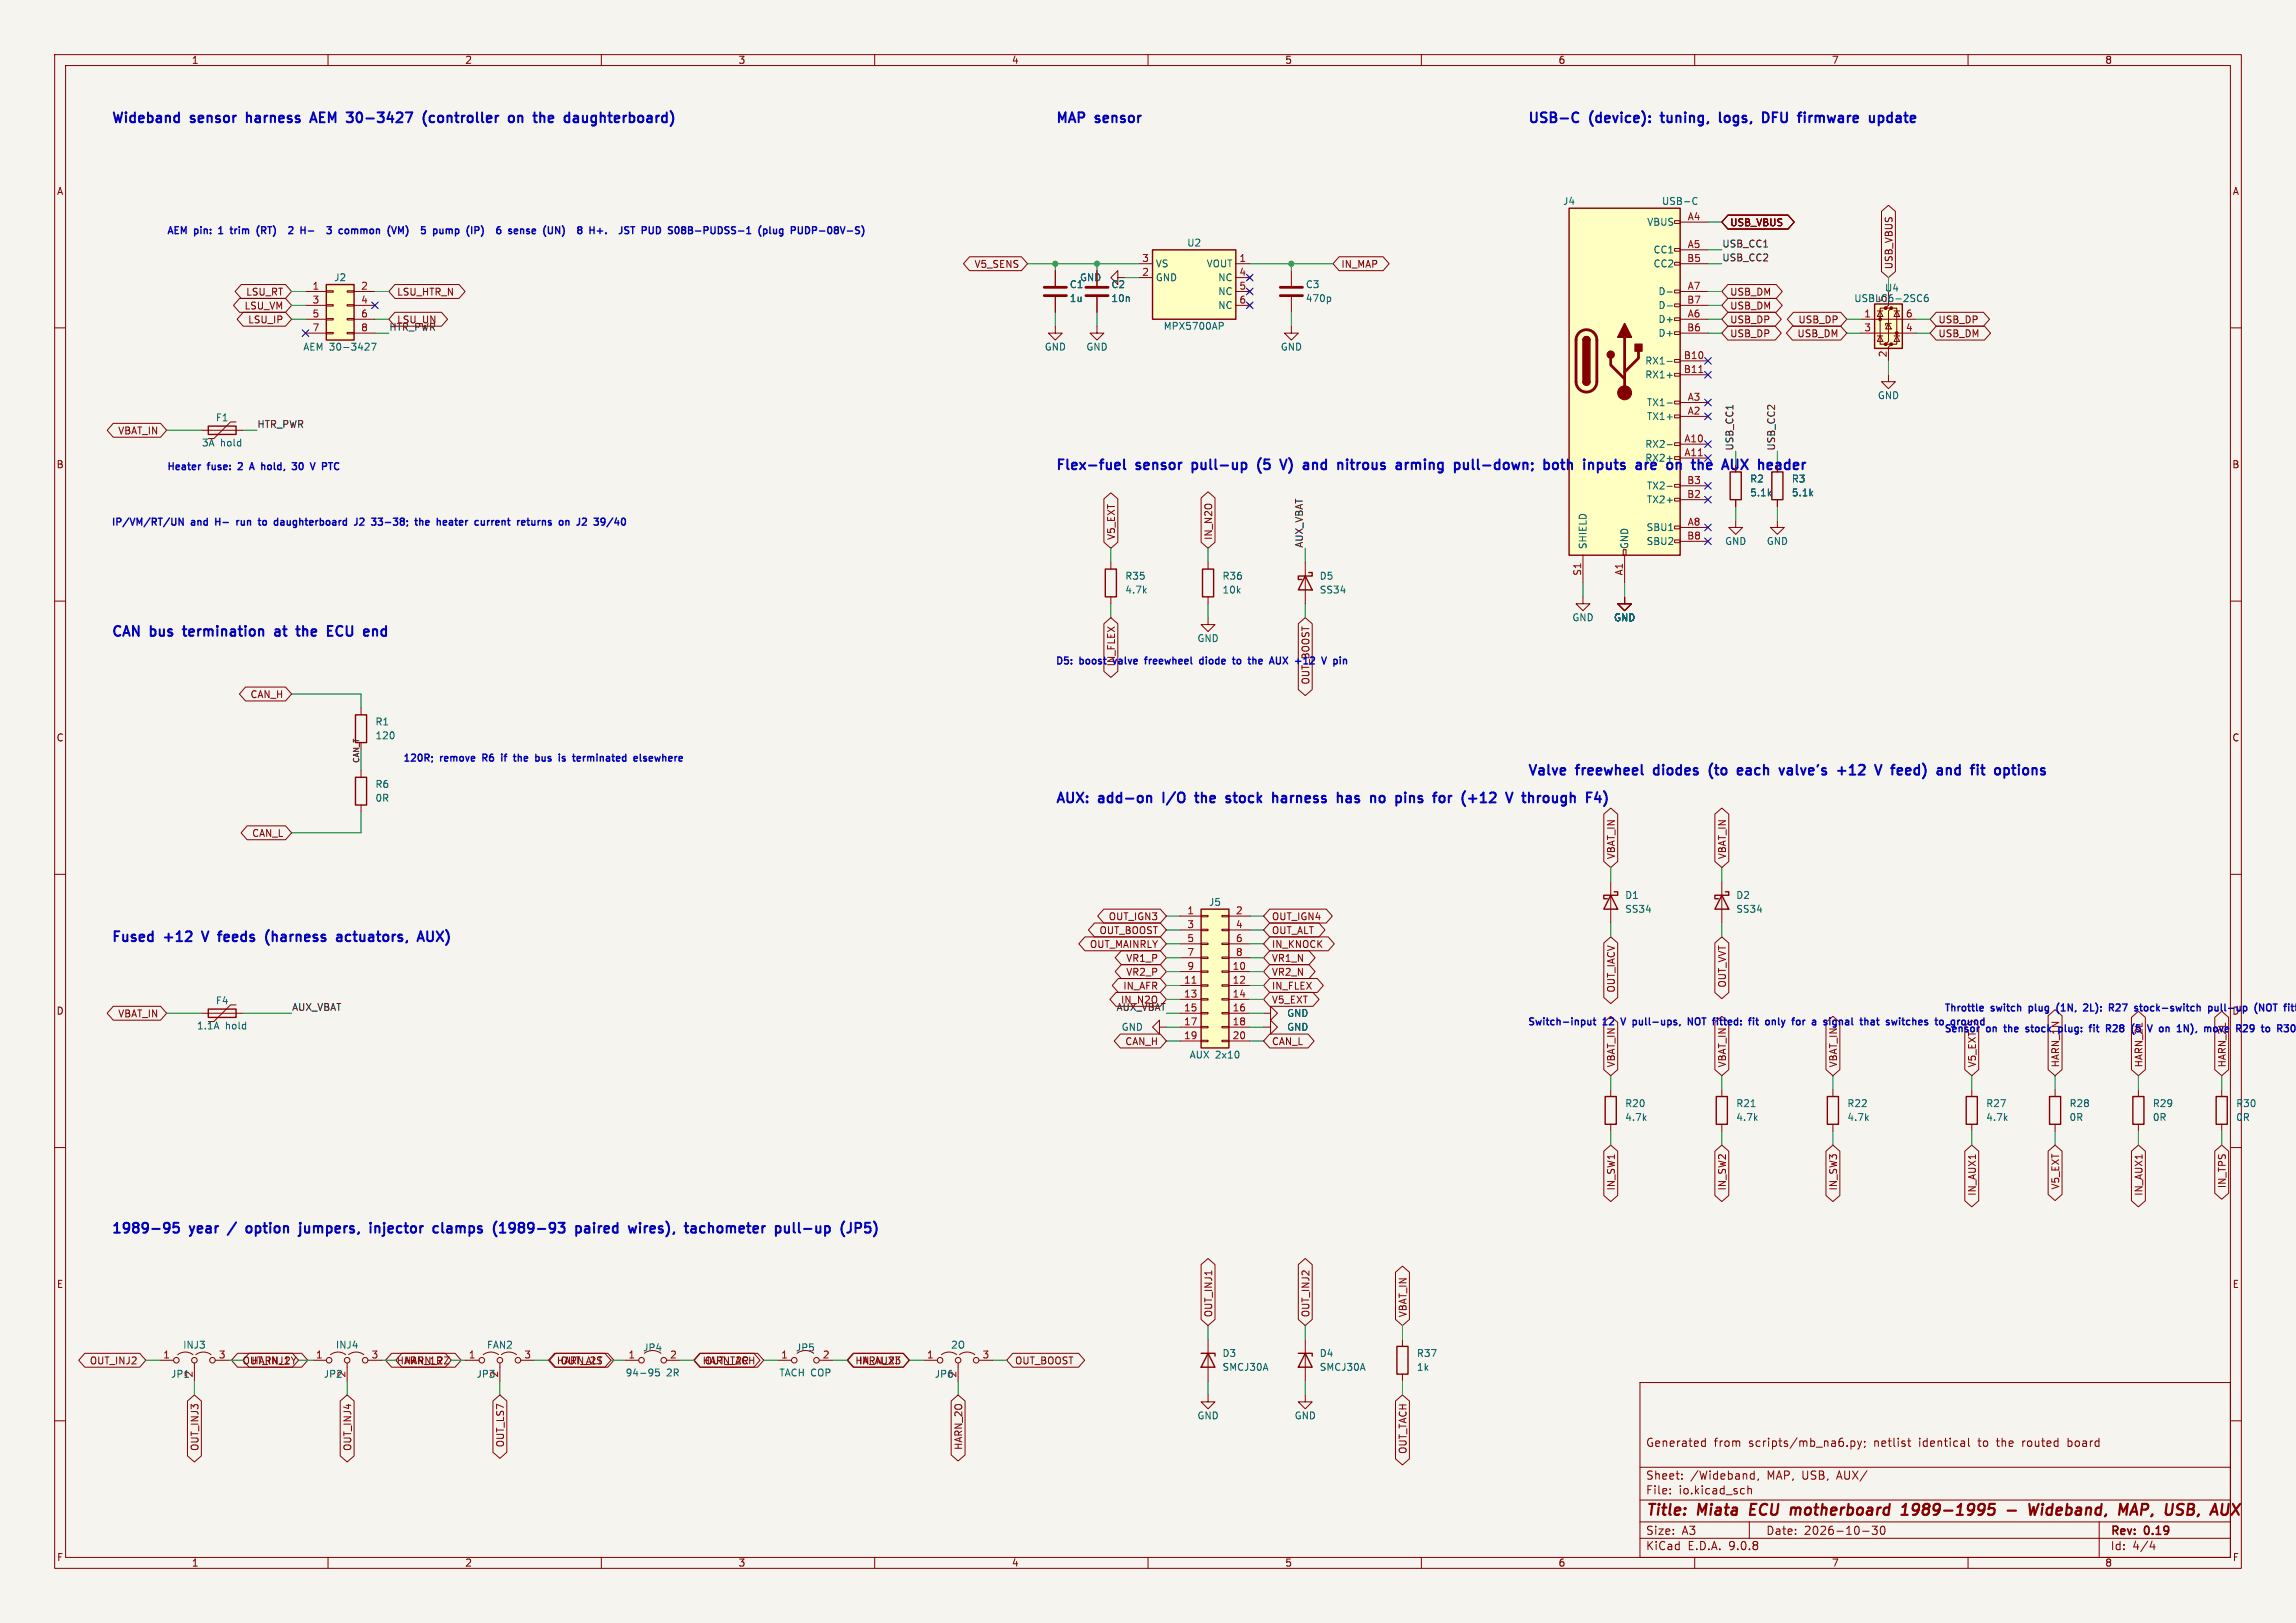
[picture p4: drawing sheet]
<svg xmlns="http://www.w3.org/2000/svg" width="420mm" height="297mm" viewBox="0 0 420 297" stroke-linecap="round" stroke-linejoin="round" font-family="sans-serif">
<defs><g id="words">
<g font-size="2.8" fill="#840000">
<text x="301" y="277.9">Title:</text>
<text x="310.6" y="277.9">Miata</text>
<text x="321" y="277.9">ECU</text>
<text x="329.2" y="277.9">motherboard</text>
<text x="350.4" y="277.9">1989-1995</text>
<text x="375.2" y="277.9">Wideband,</text>
<text x="392.5" y="277.9">MAP,</text>
<text x="401.8" y="277.9">USB,</text>
</g>
<g font-size="2.5" fill="#0000c2">
<text x="20.3" y="22.6">Wideband</text>
<text x="35" y="22.6">sensor</text>
<text x="45.9" y="22.6">harness</text>
<text x="58.5" y="22.6">AEM 30-3427</text>
<text x="80.4" y="22.6">(controller</text>
<text x="96.8" y="22.6">on</text>
<text x="102.2" y="22.6">the</text>
<text x="108.5" y="22.6">daughterboard)</text>
<text x="193" y="22.6">MAP</text>
<text x="200.5" y="22.6">sensor</text>
<text x="279.4" y="22.6">USB-C</text>
<text x="290.9" y="22.6">(device):</text>
<text x="304.8" y="22.6">tuning,</text>
<text x="316.1" y="22.6">logs,</text>
<text x="324.7" y="22.6">DFU</text>
<text x="332" y="22.6">firmware</text>
<text x="345.7" y="22.6">update</text>
<text x="193" y="86.1">Flex-fuel</text>
<text x="208" y="86.1">sensor</text>
<text x="218.9" y="86.1">pull-up</text>
<text x="231.6" y="86.1">(5</text>
<text x="236.6" y="86.1">V)</text>
<text x="241.5" y="86.1">and</text>
<text x="248.4" y="86.1">nitrous</text>
<text x="259.9" y="86.1">arming</text>
<text x="271.2" y="86.1">pull-down;</text>
<text x="288.3" y="86.1">both</text>
<text x="296.3" y="86.1">inputs</text>
<text x="306.6" y="86.1">are</text>
<text x="313" y="86.1">on</text>
<text x="318.4" y="86.1">the</text>
<text x="20.3" y="116.6">CAN</text>
<text x="27.6" y="116.6">bus</text>
<text x="34.4" y="116.6">termination</text>
<text x="51.9" y="116.6">at</text>
<text x="56.6" y="116.6">the</text>
<text x="62.9" y="116.6">ECU</text>
<text x="70.3" y="116.6">end</text>
<text x="279.4" y="142">Valve</text>
<text x="288.5" y="142">freewheel</text>
<text x="303.4" y="142">diodes</text>
<text x="314.2" y="142">(to</text>
<text x="320.2" y="142">each</text>
<text x="328.6" y="142">valve's</text>
<text x="339.9" y="142">+12</text>
<text x="347.6" y="142">V</text>
<text x="351.2" y="142">feed)</text>
<text x="360.3" y="142">and</text>
<text x="367.3" y="142">fit</text>
<text x="372.3" y="142">options</text>
<text x="193" y="147.1">AUX:</text>
<text x="201.1" y="147.1">add-on</text>
<text x="213.6" y="147.1">I/O</text>
<text x="220.3" y="147.1">the</text>
<text x="226.6" y="147.1">stock</text>
<text x="235.8" y="147.1">harness</text>
<text x="248.4" y="147.1">has</text>
<text x="255.2" y="147.1">no</text>
<text x="260.5" y="147.1">pins</text>
<text x="268.2" y="147.1">for</text>
<text x="274" y="147.1">(+12</text>
<text x="283" y="147.1">V</text>
<text x="286.6" y="147.1">through</text>
<text x="20.3" y="172.5">Fused</text>
<text x="30.2" y="172.5">+12</text>
<text x="38" y="172.5">V</text>
<text x="41.6" y="172.5">feeds</text>
<text x="50.9" y="172.5">(harness</text>
<text x="64.6" y="172.5">actuators,</text>
<text x="80.3" y="172.5">AUX)</text>
<text x="20.3" y="225.8">1989-95</text>
<text x="34.9" y="225.8">year</text>
<text x="46.7" y="225.8">option</text>
<text x="57.1" y="225.8">jumpers,</text>
<text x="70.7" y="225.8">injector</text>
<text x="83" y="225.8">clamps</text>
<text x="94.7" y="225.8">(1989-93</text>
<text x="110.5" y="225.8">paired</text>
<text x="121" y="225.8">wires),</text>
<text x="132" y="225.8">tachometer</text>
<text x="149.2" y="225.8">pull-up</text>
</g>
<text font-size="2.5" fill="#840000" x="324.7" y="86.1">AUX</text>
<g font-size="2.1" fill="#840000">
<text x="301" y="265">Generated</text>
<text x="313.5" y="265">from</text>
<text x="319.9" y="265">scripts/mb_na6.py;</text>
<text x="343" y="265">netlist</text>
<text x="351.3" y="265">identical</text>
<text x="362.3" y="265">to</text>
<text x="365.9" y="265">the</text>
<text x="370.7" y="265">routed</text>
<text x="379.1" y="265">board</text>
<text x="301" y="273.7">File:</text>
<text x="301" y="271">Sheet:</text>
<text x="307.1" y="273.7">io.kicad_sch</text>
<text x="309.2" y="271">/Wideband,</text>
<text x="323.3" y="271">MAP, USB,</text>
<text x="336.3" y="271">AUX/</text>
<text x="301" y="281.1">Size:</text>
<text x="307.6" y="281.1">A3</text>
<text x="323" y="281.1">Date:</text>
<text x="330" y="281.1">2026-10-30</text>
<text x="386" y="281.3">Rev:</text>
<text x="392.4" y="281.3">0.19</text>
<text x="301" y="283.9">KiCad</text>
<text x="308.7" y="283.9">E.D.A.</text>
<text x="316.3" y="283.9">9.0.8</text>
<text x="386" y="283.9">Id:</text>
<text x="390.1" y="283.9">4/4</text>
</g>
<g font-size="1.8" fill="#840000">
<text x="35" y="11.9">1</text>
<text x="85" y="11.9">2</text>
<text x="135" y="11.9">3</text>
<text x="185" y="11.9">4</text>
<text x="235" y="11.9">5</text>
<text x="285" y="11.9">6</text>
<text x="335" y="11.9">7</text>
<text x="385" y="11.9">8</text>
<text x="10.3" y="35.9">A</text>
<text x="408.3" y="35.9">A</text>
<text x="316.4" y="41.6">USB_VBUS</text>
<text x="178.2" y="49.2">V5_SENS</text>
<text x="245.3" y="49.2">IN_MAP</text>
<text x="346.4" y="49.4" transform="rotate(-90 346.4 49.4)">USB_VBUS</text>
<text x="44.6" y="56.8">LSU_VM</text>
<text x="44.9" y="54.3">LSU_RT</text>
<text x="45.3" y="59.4">LSU_IP</text>
<text x="72.5" y="54.3">LSU_HTR_N</text>
<text x="316.4" y="56.8">USB_DM</text>
<text x="316.4" y="54.3">USB_DM</text>
<text x="316.4" y="59.4">USB_DP</text>
<text x="328.9" y="59.4">USB_DP</text>
<text x="354.5" y="59.4">USB_DP</text>
<text x="316.4" y="61.9">USB_DP</text>
<text x="328.7" y="61.9">USB_DM</text>
<text x="354.5" y="61.9">USB_DM</text>
<text x="21.5" y="79.7">VBAT_IN</text>
<text x="10.3" y="85.9">B</text>
<text x="408.2" y="85.9">B</text>
<text x="204.2" y="98.9" transform="rotate(-90 204.2 98.9)">V5_EXT</text>
<text x="221.9" y="98.9" transform="rotate(-90 221.9 98.9)">IN_N2O</text>
<text x="45.7" y="128">CAN_H</text>
<text x="10.3" y="135.9">C</text>
<text x="408.2" y="135.9">C</text>
<text x="46" y="153.4">CAN_L</text>
<text x="295.6" y="157.3" transform="rotate(-90 295.6 157.3)">VBAT_IN</text>
<text x="315.9" y="157.3" transform="rotate(-90 315.9 157.3)">VBAT_IN</text>
<text x="199.3" y="173.7">OUT_MAINRLY</text>
<text x="201" y="171.1">OUT_BOOST</text>
<text x="202.7" y="168.6">OUT_IGN3</text>
<text x="232.6" y="173.7">IN_KNOCK</text>
<text x="232.6" y="171.1">OUT_ALT</text>
<text x="232.6" y="168.6">OUT_IGN4</text>
<text x="205.9" y="176.2">VR1_P</text>
<text x="205.9" y="178.8">VR2_P</text>
<text x="232.6" y="178.8">VR2_N</text>
<text x="232.6" y="176.2">VR1_N</text>
<text x="10.3" y="185.9">D</text>
<text x="205.4" y="181.3">IN_AFR</text>
<text x="232.6" y="181.3">IN_FLEX</text>
<text x="232.6" y="183.8">V5_EXT</text>
<text x="295.6" y="181.7" transform="rotate(-90 295.6 181.7)">OUT_IACV</text>
<text x="315.9" y="180.8" transform="rotate(-90 315.9 180.8)">OUT_VVT</text>
<text x="21.5" y="186.4">VBAT_IN</text>
<text x="205.7" y="191.5">CAN_H</text>
<text x="232.6" y="191.5">CAN_L</text>
<text x="295.6" y="195.4" transform="rotate(-90 295.6 195.4)">VBAT_IN</text>
<text x="315.9" y="195.4" transform="rotate(-90 315.9 195.4)">VBAT_IN</text>
<text x="336.2" y="195.4" transform="rotate(-90 336.2 195.4)">VBAT_IN</text>
<text x="361.6" y="195.4" transform="rotate(-90 361.6 195.4)">V5_EXT</text>
<text x="392.1" y="195.4" transform="rotate(-90 392.1 195.4)">HARN_2L</text>
<text x="295.6" y="218" transform="rotate(-90 295.6 218)">IN_SW1</text>
<text x="315.9" y="218" transform="rotate(-90 315.9 218)">IN_SW2</text>
<text x="336.2" y="218" transform="rotate(-90 336.2 218)">IN_SW3</text>
<text x="361.6" y="218.9" transform="rotate(-90 361.6 218.9)">IN_AUX1</text>
<text x="376.9" y="217.8" transform="rotate(-90 376.9 217.8)">V5_EXT</text>
<text x="392.1" y="218.9" transform="rotate(-90 392.1 218.9)">IN_AUX1</text>
<text x="407.4" y="217.5" transform="rotate(-90 407.4 217.5)">IN_TPS</text>
<text x="10.3" y="235.9">E</text>
<text x="408.3" y="235.9">E</text>
<text x="221.9" y="241.1" transform="rotate(-90 221.9 241.1)">OUT_INJ1</text>
<text x="239.7" y="241.1" transform="rotate(-90 239.7 241.1)">OUT_INJ2</text>
<text x="257.5" y="241.1" transform="rotate(-90 257.5 241.1)">VBAT_IN</text>
<text x="16.3" y="249.9">OUT_INJ2</text>
<text x="44.3" y="249.9">OUT_INJ1</text>
<text x="45.9" y="249.9">HARN_2Y</text>
<text x="73.8" y="249.9">HARN_2Z</text>
<text x="102.4" y="249.9">OUT_ALT</text>
<text x="128.4" y="249.9">HARN_2R</text>
<text x="157" y="249.9">IN_AUX3</text>
<text x="185.6" y="249.9">OUT_BOOST</text>
<text x="36.5" y="265.6" transform="rotate(-90 36.5 265.6)">OUT_INJ3</text>
<text x="64.5" y="265.6" transform="rotate(-90 64.5 265.6)">OUT_INJ4</text>
<text x="92.4" y="264.9" transform="rotate(-90 92.4 264.9)">OUT_LS7</text>
<text x="176.2" y="265.4" transform="rotate(-90 176.2 265.4)">HARN_2O</text>
<text x="257.5" y="266.2" transform="rotate(-90 257.5 266.2)">OUT_TACH</text>
<text x="10.3" y="285.9">F</text>
<text x="35" y="286.9">1</text>
<text x="85" y="286.9">2</text>
<text x="135" y="286.9">3</text>
<text x="185" y="286.9">4</text>
<text x="235" y="286.9">5</text>
<text x="285" y="286.9">6</text>
<text x="335" y="286.9">7</text>
<text x="385" y="286.9">8</text>
<text x="408.3" y="285.9">F</text>
</g>
<g font-size="1.8" fill="#006464">
<text x="285.8" y="37.7">J4</text>
<text x="301.2" y="41.5">VBUS</text>
<text x="303.9" y="37.7">USB-C</text>
<text x="217.1" y="45.3">U2</text>
<text x="302.4" y="46.6">CC1</text>
<text x="61" y="51.7">J2</text>
<text x="195.6" y="52.9">C1</text>
<text x="197.5" y="51.7">GND</text>
<text x="203.2" y="52.9">C2</text>
<text x="211.3" y="49.1">VS</text>
<text x="211.3" y="51.7">GND</text>
<text x="220.6" y="49.1">VOUT</text>
<text x="222.7" y="51.7">NC</text>
<text x="238.8" y="52.9">C3</text>
<text x="302.4" y="49.1">CC2</text>
<text x="344.7" y="53.6">U4</text>
<text x="195.6" y="55.5">1u</text>
<text x="203.2" y="55.5">10n</text>
<text x="222.7" y="54.2">NC</text>
<text x="222.7" y="56.7">NC</text>
<text x="238.8" y="55.5">470p</text>
<text x="303.3" y="54.2">D-</text>
<text x="303.3" y="56.7">D-</text>
<text x="303.3" y="59.3">D+</text>
<text x="339.1" y="55.5">USBLC6-2SC6</text>
<text x="345.2" y="55.3" transform="rotate(-90 345.2 55.3)">5</text>
<text x="55.4" y="64.4">AEM 30-3427</text>
<text x="191" y="64.4">GND</text>
<text x="198.6" y="64.4">GND</text>
<text x="212.8" y="60.6">MPX5700AP</text>
<text x="234.2" y="64.4">GND</text>
<text x="303.3" y="61.8">D+</text>
<text x="300.9" y="66.9">RX1-</text>
<text x="300.9" y="69.4">RX1+</text>
<text x="39.4" y="77.3">F1</text>
<text x="301.2" y="74.5">TX1-</text>
<text x="301.2" y="77.1">TX1+</text>
<text x="343.4" y="73.2">GND</text>
<text x="36.8" y="81.9">3A</text>
<text x="40.3" y="81.9">hold</text>
<text x="300.9" y="82.1">RX2-</text>
<text x="301.2" y="89.8">TX2-</text>
<text x="320" y="88.5">R2</text>
<text x="327.7" y="88.5">R3</text>
<text x="301.2" y="92.3">TX2+</text>
<text x="320" y="91">5.1k</text>
<text x="327.7" y="91">5.1k</text>
<text x="290.4" y="100.6" transform="rotate(-90 290.4 100.6)">SHIELD</text>
<text x="298" y="100.6" transform="rotate(-90 298 100.6)">GND</text>
<text x="301.1" y="97.4">SBU1</text>
<text x="301.1" y="99.9">SBU2</text>
<text x="315.5" y="99.9">GND</text>
<text x="323.1" y="99.9">GND</text>
<text x="205.7" y="106.3">R35</text>
<text x="223.5" y="106.3">R36</text>
<text x="241.3" y="106.3">D5</text>
<text x="205.7" y="108.8">4.7k</text>
<text x="223.5" y="108.8">10k</text>
<text x="241.3" y="108.8">SS34</text>
<text x="287.5" y="113.9">GND</text>
<text x="295.1" y="113.9">GND</text>
<text x="218.9" y="117.7">GND</text>
<text x="68.6" y="132.9">R1</text>
<text x="68.6" y="135.5">120</text>
<text x="68.6" y="144.4">R6</text>
<text x="68.6" y="146.9">0R</text>
<text x="221.1" y="166">J5</text>
<text x="297.2" y="164.7">D1</text>
<text x="297.2" y="167.2">SS34</text>
<text x="317.5" y="164.7">D2</text>
<text x="317.5" y="167.2">SS34</text>
<text x="39.4" y="184">F4</text>
<text x="35.9" y="188.6">1.1A</text>
<text x="41.2" y="188.6">hold</text>
<text x="205.1" y="188.8">GND</text>
<text x="235.3" y="186.3">GND</text>
<text x="235.3" y="188.8">GND</text>
<text x="217.5" y="193.9">AUX 2x10</text>
<text x="297.2" y="202.8">R20</text>
<text x="317.5" y="202.8">R21</text>
<text x="337.8" y="202.8">R22</text>
<text x="363.2" y="202.8">R27</text>
<text x="378.5" y="202.8">R28</text>
<text x="393.7" y="202.8">R29</text>
<text x="408.9" y="202.8">R30</text>
<text x="297.2" y="205.3">4.7k</text>
<text x="317.5" y="205.3">4.7k</text>
<text x="337.8" y="205.3">4.7k</text>
<text x="363.2" y="205.3">4.7k</text>
<text x="378.5" y="205.3">0R</text>
<text x="393.7" y="205.3">0R</text>
<text x="408.9" y="205.3">0R</text>
<text x="33.4" y="247">INJ3</text>
<text x="61.3" y="247">INJ4</text>
<text x="89" y="247">FAN2</text>
<text x="117.6" y="247.5">JP4</text>
<text x="145.5" y="247.5">JP5</text>
<text x="173.9" y="247">2O</text>
<text x="223.5" y="248.5">D3</text>
<text x="223.5" y="251.1">SMCJ30A</text>
<text x="241.3" y="248.5">D4</text>
<text x="241.3" y="251.1">SMCJ30A</text>
<text x="259.1" y="248.5">R37</text>
<text x="259.1" y="251.1">1k</text>
<text x="31.2" y="252.3">JP1</text>
<text x="35.3" y="252.2" transform="rotate(-90 35.3 252.2)">2</text>
<text x="59.1" y="252.3">JP2</text>
<text x="63.2" y="252.2" transform="rotate(-90 63.2 252.2)">2</text>
<text x="87.1" y="252.3">JP3</text>
<text x="91.2" y="252.2" transform="rotate(-90 91.2 252.2)">2</text>
<text x="114.3" y="252.1">94-95</text>
<text x="121.9" y="252.1">2R</text>
<text x="142.5" y="252.1">TACH COP</text>
<text x="170.9" y="252.3">JP6</text>
<text x="175" y="252.2" transform="rotate(-90 175 252.2)">2</text>
<text x="218.9" y="259.9">GND</text>
<text x="236.7" y="259.9">GND</text>
</g>
<g font-size="1.8" fill="#a90000">
<text x="308.6" y="40.4">A4</text>
<text x="308.6" y="45.5">A5</text>
<text x="57.1" y="53.1">1</text>
<text x="66" y="53.1">2</text>
<text x="208.8" y="48">3</text>
<text x="208.8" y="50.5">2</text>
<text x="226.6" y="48">1</text>
<text x="226.6" y="50.5">4</text>
<text x="226.6" y="53.1">5</text>
<text x="308.5" y="48">B5</text>
<text x="308.6" y="53.1">A7</text>
<text x="57.1" y="55.6">3</text>
<text x="57.1" y="58.2">5</text>
<text x="66" y="55.6">4</text>
<text x="66" y="58.2">6</text>
<text x="226.6" y="55.6">6</text>
<text x="308.5" y="55.6">B7</text>
<text x="308.6" y="58.2">A6</text>
<text x="340.9" y="58.2">1</text>
<text x="348.5" y="58.2">6</text>
<text x="57.1" y="60.7">7</text>
<text x="66" y="60.7">8</text>
<text x="307.9" y="65.8">B10</text>
<text x="308.5" y="60.7">B6</text>
<text x="340.9" y="60.7">3</text>
<text x="345.2" y="65.5" transform="rotate(-90 345.2 65.5)">2</text>
<text x="348.5" y="60.7">4</text>
<text x="307.9" y="68.3">B11</text>
<text x="308.6" y="73.4">A3</text>
<text x="308.6" y="75.9">A2</text>
<text x="308" y="81">A10</text>
<text x="308" y="83.6">A11</text>
<text x="308.5" y="88.6">B3</text>
<text x="308.5" y="91.2">B2</text>
<text x="308.5" y="98.8">B8</text>
<text x="308.6" y="96.3">A8</text>
<text x="289.3" y="105.5" transform="rotate(-90 289.3 105.5)">S1</text>
<text x="296.9" y="105.4" transform="rotate(-90 296.9 105.4)">A1</text>
<text x="217.1" y="167.4">1</text>
<text x="226" y="167.4">2</text>
<text x="217.1" y="169.9">3</text>
<text x="217.1" y="172.5">5</text>
<text x="226" y="169.9">4</text>
<text x="226" y="172.5">6</text>
<text x="217.1" y="175">7</text>
<text x="217.1" y="177.5">9</text>
<text x="225.4" y="177.5">10</text>
<text x="226" y="175">8</text>
<text x="216.5" y="180.1">11</text>
<text x="216.5" y="182.6">13</text>
<text x="216.5" y="185.2">15</text>
<text x="225.4" y="180.1">12</text>
<text x="225.4" y="182.6">14</text>
<text x="225.4" y="185.2">16</text>
<text x="216.5" y="187.7">17</text>
<text x="216.5" y="190.2">19</text>
<text x="225.4" y="187.7">18</text>
<text x="225.4" y="190.2">20</text>
<text x="29.8" y="248.7">1</text>
<text x="39.9" y="248.7">3</text>
<text x="57.7" y="248.7">1</text>
<text x="67.9" y="248.7">3</text>
<text x="85.7" y="248.7">1</text>
<text x="95.8" y="248.7">3</text>
<text x="114.9" y="248.7">1</text>
<text x="122.5" y="248.7">2</text>
<text x="142.8" y="248.7">1</text>
<text x="150.4" y="248.7">2</text>
<text x="169.5" y="248.7">1</text>
<text x="179.6" y="248.7">3</text>
</g>
<g font-size="1.8" fill="#0000c2">
<text x="30.5" y="42.9">AEM pin:</text>
<text x="40.6" y="42.9">1</text>
<text x="43.3" y="42.9">trim</text>
<text x="48.6" y="42.9">(RT)</text>
<text x="55.5" y="42.9">2</text>
<text x="58.2" y="42.9">H-</text>
<text x="64" y="42.9">3</text>
<text x="66.7" y="42.9">common</text>
<text x="76.1" y="42.9">(VM)</text>
<text x="83.3" y="42.9">5</text>
<text x="86" y="42.9">pump</text>
<text x="92.6" y="42.9">(IP)</text>
<text x="99.1" y="42.9">6</text>
<text x="101.8" y="42.9">sense</text>
<text x="108.7" y="42.9">(UN)</text>
<text x="116" y="42.9">8</text>
<text x="118.6" y="42.9">H+.</text>
<text x="125.1" y="42.9">JST</text>
<text x="129.7" y="42.9">PUD</text>
<text x="135.1" y="42.9">S08B-PUDSS-1</text>
<text x="152.1" y="42.9">(plug</text>
<text x="30.5" y="86.1">Heater</text>
<text x="38.1" y="86.1">fuse:</text>
<text x="44.2" y="86.1">2</text>
<text x="46.9" y="86.1">A</text>
<text x="49.4" y="86.1">hold,</text>
<text x="55.6" y="86.1">30</text>
<text x="59.5" y="86.1">V</text>
<text x="62.1" y="86.1">PTC</text>
<text x="300.9" y="84.7">RX2+</text>
<text x="20.3" y="96.3">IP/VM/RT/UN</text>
<text x="35.1" y="96.3">and</text>
<text x="40" y="96.3">H-</text>
<text x="44.4" y="96.3">run</text>
<text x="49" y="96.3">to</text>
<text x="52.3" y="96.3">daughterboard</text>
<text x="67.5" y="96.3">J2</text>
<text x="71.2" y="96.3">33-38;</text>
<text x="79.7" y="96.3">the</text>
<text x="84.1" y="96.3">heater</text>
<text x="91.6" y="96.3">current</text>
<text x="99.8" y="96.3">returns</text>
<text x="108" y="96.3">on</text>
<text x="111.8" y="96.3">J2</text>
<text x="193" y="121.7">D5:</text>
<text x="197.6" y="121.7">boost</text>
<text x="204.2" y="122" transform="rotate(-90 204.2 122)">IN_FLEX</text>
<text x="204.3" y="121.7">valve</text>
<text x="210.6" y="121.7">freewheel</text>
<text x="221.1" y="121.7">diode</text>
<text x="227.7" y="121.7">to</text>
<text x="231" y="121.7">the</text>
<text x="235.5" y="121.7">AUX</text>
<text x="239.7" y="125.4" transform="rotate(-90 239.7 125.4)">OUT_BOOST</text>
<text x="240.6" y="121.7">+12</text>
<text x="246.1" y="121.7">V</text>
<text x="73.7" y="139.5">120R;</text>
<text x="80.6" y="139.5">remove</text>
<text x="88.9" y="139.5">R6</text>
<text x="92.8" y="139.5">if</text>
<text x="95.6" y="139.5">the</text>
<text x="100.1" y="139.5">bus</text>
<text x="104.9" y="139.5">is</text>
<text x="108" y="139.5">terminated</text>
<text x="119.6" y="139.5">elsewhere</text>
<text x="355.6" y="185.2">Throttle</text>
<text x="364.3" y="185.2">switch</text>
<text x="371.7" y="185.2">plug</text>
<text x="377.3" y="185.2">(1N,</text>
<text x="382.8" y="185.2">2L):</text>
<text x="388" y="185.2">R27</text>
<text x="393.1" y="185.2">stock-switch</text>
<text x="407.1" y="185.2">pull-up</text>
<text x="408.2" y="185.9">D</text>
<text x="416.1" y="185.2">(NOT</text>
<text x="279.4" y="187.7">Switch-input</text>
<text x="293.3" y="187.7">12</text>
<text x="297.2" y="187.7">V</text>
<text x="299.8" y="187.7">pull-ups,</text>
<text x="310.4" y="187.7">NOT</text>
<text x="315.5" y="187.7">fitted:</text>
<text x="322.6" y="187.7">fit</text>
<text x="326.1" y="187.7">only</text>
<text x="331.5" y="187.7">for</text>
<text x="335.7" y="187.7">a</text>
<text x="338.3" y="187.7">signal</text>
<text x="345.5" y="187.7">that</text>
<text x="350.7" y="187.7">switches</text>
<text x="355.6" y="189">Sensor</text>
<text x="360.3" y="187.7">to</text>
<text x="363.5" y="189">on</text>
<text x="367.3" y="189">the</text>
<text x="371.7" y="189">stock</text>
<text x="378.2" y="189">plug:</text>
<text x="384.4" y="189">fit</text>
<text x="387.9" y="189">R28</text>
<text x="393.1" y="189">(5</text>
<text x="396.6" y="189">V</text>
<text x="399.2" y="189">on</text>
<text x="403" y="189">1N),</text>
<text x="408.4" y="189">move</text>
<text x="414.8" y="189">R29</text>
<text x="420" y="189">to</text>
<text x="376.9" y="195.4" transform="rotate(-90 376.9 195.4)">HARN_1N</text>
<text x="407.4" y="195.4" transform="rotate(-90 407.4 195.4)">HARN_2L</text>
</g>
<g font-size="1.8" fill="#0f0f0f">
<text x="315" y="47.9">USB_CC2</text>
<text x="315" y="45.4">USB_CC1</text>
<text x="72.5" y="59.4">LSU_UN</text>
<text x="71.1" y="60.6">HTR_PWR</text>
<text x="47" y="78.4">HTR_PWR</text>
<text x="317.2" y="82.5" transform="rotate(-90 317.2 82.5)">USB_CC1</text>
<text x="324.8" y="82.5" transform="rotate(-90 324.8 82.5)">USB_CC2</text>
<text x="238.4" y="100.3" transform="rotate(-90 238.4 100.3)">AUX_VBAT</text>
<text x="53.3" y="185.1">AUX_VBAT</text>
<text x="204.1" y="185.1">AUX_VBAT</text>
<text x="205" y="183.8">IN_N2O</text>
</g>
<text font-size="1.4" fill="#0f0f0f" x="65.8" y="139.7" transform="rotate(-90 65.8 139.7)">CAN_T</text>
</g></defs>
<path d="M0 0h420v297h-420z" fill="#f5f4ef" stroke="#f5f4ef" stroke-width=".18"/>
<g fill="none" stroke="#840000" stroke-width=".18">
<path d="M10 10h400v277h-400zM12 12h396v273h-396zM60 10v2M110 10v2M160 10v2M210 10v2M260 10v2M310 10v2M360 10v2M10 60h2M408 60h2M325.1 95.3v1.2h1.3l-1.3 1.3-1.3-1.3h1.3"/>
<path d="M10 110h2M408 110h2M66 129.5v1.3M10 160h2M408 160h2M294.6 161.3v7.6M315 161.3v7.6M212.1 188v-1.3l-1.3 1.3 1.3 1.2v-1.2h1.3M231.1 185.4h1.3v-1.2l1.3 1.2-1.3 1.3v-1.3M231.1 188h1.3v-1.3l1.3 1.3-1.3 1.2v-1.2M294.6 199.4v1.3M315 199.4v1.3"/>
<path d="M335.3 199.4v1.3M360.7 199.4v1.3M375.9 199.4v1.3M391.2 199.4v1.3M406.4 199.4v1.3M10 210h2M294.6 205.7v1.3M315 205.7v1.3M335.3 205.7v1.3M360.7 205.7v1.3M375.9 205.7v1.3M391.2 205.7v1.3"/>
<path d="M406.4 205.7v1.3M408 210h2M256.5 245.1v1.3M256.5 251.5v1.2M300 253h108v32h-108zM10 260h2M300 278.5h108M300 274.5h108M300 268.5h108M305.5 273.2v.2M305.5 272.5v.1M307.7 270.5v.2"/>
<path d="M307.7 269.8v.1M311.4 264.6h.5M311.4 263.8h.5M311.9 263.2v1.5M319.7 271.9v1.5M319.7 272.5l.2-.1 .4 .1 .1 .9M320 278.5v3M320.3 270.6h.6M320.3 269.8h.6M320.9 269.2v1.5M321.7 270.6l-.2 .3M338.6 263.8l.4-.1 .3 .3v.4l-.1 .2h-.6"/>
<path d="M338.6 263.7v1.5M339.8 263.7l.4 1M340.2 264.7l-.4 .5M340.5 263.7l-.3 1M341.1 263.8v.1M341.2 264.6l-.2 .3M342.4 279.3h1l-.5 .6 .4 .1v.6l-.2 .2h-.4l-.3-.2M344.1 279.4l.2-.1a.8 .8 0 0 1 .5 .7 .8 .8 0 0 1-.5 .8l-.2-.2-.2-.4zM348.9 263.7h.6M349.2 263.2v1.3l.3 .2M360.1 263.2v1.3l.2 .2M370 263.7v1"/>
<path d="M370.2 263.8l-.2 .2M378.3 264.6l.4 .1M378.3 263.2v1.5M378.7 263.7l-.4 .1M384 278.5v6.5M408 260h2M60 285v2M110 285v2M160 285v2M210 285v2M260 285v2M300 281.5h108"/>
<path d="M310 285v2M340.7 280.2h1.2M360 285v2M393.7 282l-.4 1.1h.9M394 282.6v1"/>
</g>
<g fill="none" stroke="#840000" stroke-width=".4">
<path d="M320.3 275.2l-.2 2h.9M328 275.9l.4 .1M328.5 276.2l-.1 1M347.8 277.2h1.2M348 275.8l.6-.6-.2 2M349.9 275.6v.7M364 275.2h.9M364.8 276.2v.6l-.1 .2M367.2 276.4h1.6M371.2 275.2l.2 2 .6-1.4 .2 1.4 .7-2M373.6 275.9l-.2 1.3M373.7 275.2v.2"/>
<path d="M373.7 275.2l-.1 .1 .1 .1M373.7 275.2l.1 .1-.1 .1M374.8 275.9l-.4 .4-.1 .5 .2 .3 .5 .1M389.6 277.2l.9-2 .5 2M389.9 276.6h.9M391.9 275.2l-.3 2M400.2 276.2h.7M400.9 276.2l.3 .1M401.2 275.3l-.9-.1-.2 2h.8l.3-.2M401.2 276l-.3 .2M408.4 275.2l1.1 2M409.8 275.2l-1.6 2"/>
</g>
<g fill="none" stroke="#840000" stroke-width=".25">
<path d="M65 130.8h2.1v5.1h-2.1zM294.6 163.8l1.3 2.6h-2.5zM295.3 163.2h.6v.6h-2.5v.7h.6M315 163.8l1.2 2.6h-2.5zM315.6 163.2h.6v.6h-2.5v.7h.6M293.6 200.7h2.1v5h-2.1zM313.9 200.7h2.1v5h-2.1zM334.3 200.7h2v5h-2zM359.7 200.7h2v5h-2zM374.9 200.7h2v5h-2zM390.1 200.7h2.1v5h-2.1zM405.4 200.7h2v5h-2z"/>
<path d="M255.5 246.4h2.1v5.1h-2.1z"/>
</g>
<path d="M320.3 202.5h.8" fill="none" stroke="#006464" stroke-width=".18"/>
<path d="M59.7 52.1h5.1v10.1h-5.1z" fill="#ffffc2"/>
<path d="M59.7 52.1h5.1v10.1h-5.1z" fill="none" stroke="#840000" stroke-width=".25"/>
<g fill="none" stroke="#840000" stroke-width=".18">
<path d="M55.9 53.3h3.8M55.9 55.9h3.8M55.9 58.4h3.8M59.7 53.2h1.3v.3h-1.3zM59.7 55.8h1.3v.2h-1.3zM59.7 58.3h1.3v.2h-1.3zM63.5 53.2h1.3v.3h-1.3zM63.5 55.8h1.3v.2h-1.3zM63.5 58.3h1.3v.2h-1.3zM64.8 53.3h3.8M64.8 55.9h3.8M64.8 58.4h3.8"/>
<path d="M236.2 49.5v2.8M236.2 54.4v2.8M55.9 61h3.8M59.7 60.8h1.3v.3h-1.3zM63.5 60.8h1.3v.3h-1.3zM64.8 61h3.8"/>
</g>
<path d="M243.2 54.3l.2 .3v.3l-.2 .3M67.3 62.8l.2 .3v.3l-.8 .7h.8M67.9 62.8h.9l-.6 1.3" fill="none" stroke="#006464" stroke-width=".18"/>
<path d="M234.2 52.6h4.1M234.2 54.1h4.1" fill="none" stroke="#840000" stroke-width=".51"/>
<path d="M287 38.1h20.3v63.5h-20.3z" fill="#ffffc2"/>
<g fill="none" stroke="#840000" stroke-width=".18">
<path d="M306.3 40.4h1v.5h-1zM306.3 45.5h1v.5h-1zM306.3 48h1v.5h-1zM306.3 53.1h1v.5h-1zM306.3 55.6h1v.5h-1zM306.3 58.2h1v.5h-1zM307.3 40.6h5.1M307.3 45.7h5.1M307.3 48.3h5.1M307.3 53.3h5.1M307.3 55.9h5.1M307.3 58.4h5.1"/>
<path d="M306.3 60.7h1v.5h-1zM306.3 65.8h1v.5h-1zM306.3 68.3h1v.5h-1zM306.3 73.4h1v.5h-1zM306.3 75.9h1v.6h-1zM307.3 61h5.1M307.3 66h5.1M307.3 68.6h5.1M307.3 73.7h5.1M307.3 76.2h5.1M306.3 81h1v.5h-1zM306.3 83.6h1v.5h-1z"/>
<path d="M306.3 88.6h1v.6h-1zM306.3 91.2h1v.5h-1zM306.3 96.3h1v.5h-1zM306.3 98.8h1v.5h-1zM307.3 81.3h5.1M307.3 83.8h5.1M307.3 88.9h5.1M307.3 91.4h5.1M307.3 96.5h5.1M307.3 99.1h5.1M203.2 102.9v1.2M203.2 109.2v1.3"/>
<path d="M221 102.9v1.2M221 109.2v1.3M238.8 102.9v7.6M289.6 101.6v5.1M296.9 100.6h.5v1h-.5zM297.2 101.6v5.1"/>
</g>
<path d="M287 38.1h20.3v63.5h-20.3zM289.6 62.2a.64 .64 0 0 1 .6-.6 .64 .64 0 0 1 .6 .6M289.6 69.9a.64 .64 0 0 0 .6 .6 .64 .64 0 0 0 .6-.6M202.2 104.1h2v5.1h-2zM220 104.1h2v5.1h-2zM238.8 105.4l1.2 2.6h-2.5zM239.4 104.8h.6v.6h-2.5v.6h.6" fill="none" stroke="#840000" stroke-width=".25"/>
<path d="M288.8 60.9a1.91 1.91 0 0 1 2.1-.4 1.91 1.91 0 0 1 1.2 1.7v7.7a1.91 1.91 0 0 1-1.9 1.8 1.91 1.91 0 0 1-1.9-1.8v-7.8l.2-.7zM294.6 65.5v1.3l2.6 2.5M297.2 61.7v10.2M299.7 64.3v1.2l-2.5 2.6" fill="none" stroke="#840000" stroke-width=".51"/>
<g fill="#840000" stroke="#840000" stroke-width=".25">
<path d="M289.6 62.2h1.2v7.7h-1.2z"/>
<path d="M289.7 61.8a.64 .64 0 0 1 .7-.2 .64 .64 0 0 1 .4 .6h-1.2z"/>
<path d="M289.6 69.9h1.2a.64 .64 0 0 1-.6 .6 .64 .64 0 0 1-.6-.6z"/>
<path d="M297.2 59.2l1.2 2.5h-2.5z"/>
<path d="M299.1 63h1.3v1.3h-1.3z"/>
<circle cx="294.6" cy="64.9" r=".63"/>
</g>
<circle cx="297.2" cy="71.9" r="1.27" fill="#840000" stroke="#840000" stroke-width=".18"/>
<path d="M309.9 36.2l.3-.1 .2 .2M310.4 37.3l-.2 .1-.3-.1M305 53.4h.9M305 56h.9M305 66.1h.9M305 68.7h.9M305 73.8h.9M305 81.4h.9M305 83.9h.9M305 89h.9" fill="none" stroke="#006464" stroke-width=".18"/>
<path d="M310.8 68.2h.7" fill="none" stroke="#a90000" stroke-width=".18"/>
<path d="M210.8 45.7h15.3v12.7h-15.3z" fill="#ffffc2"/>
<path d="M210.8 45.7h15.3v12.7h-15.3zM38.1 78h5.1v1.5h-5.1z" fill="none" stroke="#840000" stroke-width=".25"/>
<g fill="none" stroke="#840000" stroke-width=".18">
<path d="M208.3 48.3h2.5M208.3 50.8h2.5M226.1 48.3h2.5M226.1 50.8h2.5M226.1 53.3h2.5M226.1 55.9h2.5M228.2 50.4l.8 .8M228.2 53l.8 .7M228.2 55.5l.8 .8M229 50.4l-.8 .8M229 53l-.8 .7M229 55.5l-.8 .8"/>
<path d="M36.8 78.7h7.6M43.2 77.2h-1l-3.1 3.1h-1M221 113v1.3h1.2l-1.2 1.3-1.3-1.3h1.3"/>
</g>
<path d="M223 59h.5l.3 .2-.2 .4-.6 .1" fill="none" stroke="#006464" stroke-width=".18"/>
<path d="M342.9 55.6h5.1v8.2h-5.1z" fill="#ffffc2"/>
<g fill="#840000" stroke="#840000" stroke-width=".18">
<circle cx="343.9" cy="58.4" r=".25"/>
<circle cx="344.9" cy="56.4" r=".25"/>
<circle cx="344.9" cy="63" r=".25"/>
<circle cx="345.9" cy="56.4" r=".25"/>
<circle cx="345.9" cy="63" r=".25"/>
<circle cx="347" cy="61" r=".25"/>
</g>
<g fill="none" stroke="#840000" stroke-width=".18">
<path d="M200.7 59.7v1.3h1.2l-1.2 1.2-1.3-1.2h1.3M200.7 49.5v2.8M200.7 54.4v2.8M204.5 50.8v-1.3l-1.3 1.3 1.3 1.3v-1.3h1.2M236.2 59.7v1.3h1.3l-1.3 1.2-1.3-1.2h1.3M340.4 58.4h10.1M343.4 56.9h1M343.9 56.9l.5 1h-1zM344.9 56.4h-1v6.6h1M345.4 53.3v2.6l-.5 .5h1l-.5 .5v5.6l-.5 .5h1l-.5 .5v2.5M345.4 59.2l.5 1h-1zM345.9 59.2h-1v.4"/>
<path d="M345.9 56.4h1.1v6.6h-1.1M346.5 56.9h1M347 56.9l.5 1h-1zM340.4 61h10.1M343.4 61.5h1M343.9 61.5l.5 1h-1zM346.5 61.5h1M347 61.5l.5 1h-1z"/>
</g>
<path d="M342.9 55.6h5.1v8.2h-5.1z" fill="none" stroke="#840000" stroke-width=".25"/>
<path d="M352.6 53.9l-.4 .1a.86 .86 0 0 0 0 1.2l.5-.1v-.5l-.2-.2-.4 .1-.1 .1" fill="none" stroke="#006464" stroke-width=".18"/>
<path d="M198.6 52.6h4.1M198.6 54.1h4.1" fill="none" stroke="#840000" stroke-width=".51"/>
<path d="M219.7 166.4h5.1v25.4h-5.1z" fill="#ffffc2"/>
<path d="M316.5 86.4h2v5h-2zM324.1 86.4h2v5h-2zM65 142.2h2.1v5.1h-2.1zM219.7 166.4h5.1v25.4h-5.1zM38.1 184.7h5.1v1.5h-5.1zM219.7 247.6h2.5v.6M221 247.6l1.2 2.6h-2.5zM237.5 247.6h2.5v.6M238.8 247.6l1.2 2.6h-2.5z" fill="none" stroke="#840000" stroke-width=".25"/>
<g fill="none" stroke="#840000" stroke-width=".18">
<path d="M316.1 39.4h11l1.1 1.2-1.1 1.3h-11l-1.1-1.3zM344.2 38.7l1.2-1.1 1.3 1.1v11l-1.3 1.1-1.2-1.1zM43.8 54.6h8.4l1.1 1.3-1.1 1.3h-8.4l-1.1-1.3zM44.1 52.1h8.1l1.1 1.2-1.1 1.3h-8.1l-1.1-1.3zM44.5 57.1h7.7l1.1 1.3-1.1 1.3h-7.7l-1.1-1.3zM72.2 57.1h8.6l1.1 1.3-1.1 1.3h-8.6l-1.1-1.3zM72.2 52.1h11.8l1.1 1.2-1.1 1.3h-11.8l-1.1-1.3zM177.4 47h9.4l1.2 1.3-1.2 1.2h-9.4l-1.2-1.2zM193 59.7v1.3h1.3l-1.3 1.2-1.2-1.2h1.2M193 49.5v2.8M193 54.4v2.8M200.7 49.5v2.8"/>
<path d="M200.7 54.4v2.8M245 47h8l1.1 1.3-1.1 1.2h-8l-1.2-1.2zM316.1 54.6h8.8l1.1 1.3-1.1 1.3h-8.8l-1.1-1.3zM316.1 59.7h8.6l1.1 1.3-1.1 1.2h-8.6l-1.1-1.2zM316.1 52.1h8.8l1.1 1.2-1.1 1.3h-8.8l-1.1-1.3zM316.1 57.1h8.6l1.1 1.3-1.1 1.3h-8.6l-1.1-1.3zM327.9 59.7h8.8l1.1 1.3-1.1 1.2h-8.8l-1.1-1.2zM328.1 57.1h8.6l1.1 1.3-1.1 1.3h-8.6l-1.2-1.3zM354.2 57.1h8.6l1.1 1.3-1.1 1.3h-8.6l-1.1-1.3zM354.2 59.7h8.8l1.1 1.3-1.1 1.2h-8.8l-1.1-1.2zM20.7 77.5h8.7l1.1 1.2-1.1 1.3h-8.7l-1.1-1.3zM345.4 68.6v1.3h1.3l-1.3 1.2-1.2-1.2h1.2"/>
<path d="M201.9 91.3l1.3-1.1 1.3 1.1v7.9l-1.3 1.1-1.3-1.1zM219.7 91.1l1.3-1.1 1.3 1.1v8.1l-1.3 1.1-1.3-1.1zM317.5 95.3v1.2h1.3l-1.3 1.3-1.3-1.3h1.3M317.5 85.1v1.3M317.5 91.4v1.3M325.1 91.4v1.3M201.9 114.1l1.3-1.1 1.3 1.1v8.8l-1.3 1.1-1.3-1.1zM237.5 114.1l1.3-1.1 1.2 1.1v12.1l-1.2 1.1-1.3-1.1zM289.6 109.2v1.3h1.2l-1.2 1.3-1.3-1.3h1.3M297.2 109.2v1.3h1.2l-1.2 1.3-1.3-1.3h1.3M44.9 125.7h7.3l1.1 1.3-1.1 1.3h-7.3l-1.1-1.3zM45.2 151.1h7l1.1 1.3-1.1 1.3h-7l-1.1-1.3z"/>
<path d="M66 141v1.2M66 147.3v1.3M293.4 149l1.2-1.1 1.3 1.1v8.6l-1.3 1.2-1.2-1.2zM313.7 149l1.3-1.1 1.2 1.1v8.6l-1.2 1.2-1.3-1.2zM198.5 171.4h13.7l1.2 1.3-1.2 1.3h-13.7l-1.2-1.3zM200.2 168.9h12l1.2 1.3-1.2 1.3h-12l-1.1-1.3zM201.9 166.4h10.3l1.2 1.2-1.2 1.3h-10.3l-1.1-1.3zM204.6 179.1h7.6l1.2 1.2-1.2 1.3h-7.6l-1.1-1.3zM205.1 174h7.1l1.2 1.3-1.2 1.2h-7.1l-1.1-1.2zM205.1 176.5h7.1l1.2 1.3-1.2 1.3h-7.1l-1.1-1.3zM215.9 167.6h3.8M215.9 170.2h3.8"/>
<path d="M215.9 172.7h3.8M215.9 175.3h3.8M215.9 177.8h3.8M219.7 167.5h1.3v.3h-1.3zM219.7 170.1h1.3v.2h-1.3zM219.7 172.6h1.3v.2h-1.3zM219.7 175.1h1.3v.3h-1.3zM219.7 177.7h1.3v.2h-1.3zM223.5 167.5h1.3v.3h-1.3zM223.5 170.1h1.3v.2h-1.3zM223.5 172.6h1.3v.2h-1.3zM223.5 175.1h1.3v.3h-1.3z"/>
<path d="M223.5 177.7h1.3v.2h-1.3zM224.8 167.6h3.8M224.8 170.2h3.8M224.8 172.7h3.8M224.8 175.3h3.8M224.8 177.8h3.8M232.3 176.5h7.2l1.1 1.3-1.1 1.3h-7.2l-1.2-1.3zM232.3 179.1h8.7l1.1 1.2-1.1 1.3h-8.7l-1.2-1.3zM232.3 171.4h10.7l1.1 1.3-1.1 1.3h-10.7l-1.2-1.3zM232.3 168.9h9l1.1 1.3-1.1 1.3h-9l-1.2-1.3zM232.3 166.4h10.3l1.1 1.2-1.1 1.3h-10.3l-1.2-1.3zM232.3 174h7.2l1.1 1.3-1.1 1.2h-7.2l-1.2-1.2z"/>
<path d="M293.4 172.6l1.2-1.1 1.3 1.1v9.9l-1.3 1.2-1.2-1.2zM313.7 172.6l1.3-1.1 1.2 1.1v9l-1.2 1.1-1.3-1.1zM20.7 184.1h8.7l1.1 1.3-1.1 1.3h-8.7l-1.1-1.3zM36.8 185.4h7.6M43.2 183.9h-1l-3.1 3h-1M204.1 181.6h8.1l1.2 1.3-1.2 1.3h-8.1l-1.1-1.3zM204.9 189.2h7.3l1.2 1.3-1.2 1.3h-7.3l-1.1-1.3zM215.9 180.3h3.8M215.9 182.9h3.8M215.9 185.4h3.8M215.9 188h3.8M215.9 190.5h3.8"/>
<path d="M219.7 180.2h1.3v.3h-1.3zM219.7 182.8h1.3v.2h-1.3zM219.7 185.3h1.3v.2h-1.3zM219.7 187.8h1.3v.3h-1.3zM219.7 190.4h1.3v.2h-1.3zM223.5 180.2h1.3v.3h-1.3zM223.5 182.8h1.3v.2h-1.3zM223.5 185.3h1.3v.2h-1.3zM223.5 187.8h1.3v.3h-1.3zM223.5 190.4h1.3v.2h-1.3zM224.8 180.3h3.8M224.8 182.9h3.8"/>
<path d="M224.8 185.4h3.8M224.8 188h3.8M224.8 190.5h3.8M232.3 189.2h7l1.1 1.3-1.1 1.3h-7l-1.2-1.3zM232.3 181.6h7.9l1.1 1.3-1.1 1.3h-7.9l-1.2-1.3zM293.4 187.1l1.2-1.1 1.3 1.1v8.6l-1.3 1.2-1.2-1.2zM313.7 187.1l1.3-1.1 1.2 1.1v8.6l-1.2 1.2-1.3-1.2zM334 187.1l1.3-1.1 1.3 1.1v8.6l-1.3 1.2-1.3-1.2zM359.4 187.8l1.3-1.1 1.3 1.1v7.9l-1.3 1.2-1.3-1.2zM374.6 185.9l1.3-1.1 1.3 1.1v9.8l-1.3 1.2-1.3-1.2zM389.9 186.2l1.3-1.1 1.2 1.1v9.5l-1.2 1.2-1.3-1.2zM405.1 186.2l1.3-1.1 1.3 1.1v9.5l-1.3 1.2-1.3-1.2z"/>
<path d="M293.4 210.7l1.2-1.1 1.3 1.1v8.1l-1.3 1.1-1.2-1.1zM313.7 210.7l1.3-1.1 1.2 1.1v8.1l-1.2 1.1-1.3-1.1zM334 210.7l1.3-1.1 1.3 1.1v8.1l-1.3 1.1-1.3-1.1zM359.4 210.7l1.3-1.1 1.3 1.1v9l-1.3 1.1-1.3-1.1zM374.6 210.7l1.3-1.1 1.3 1.1v7.9l-1.3 1.1-1.3-1.1zM389.9 210.7l1.3-1.1 1.2 1.1v9l-1.2 1.1-1.3-1.1zM405.1 210.7l1.3-1.1 1.3 1.1v7.6l-1.3 1.2-1.3-1.2zM219.7 231.4l1.3-1.1 1.3 1.1v10.1l-1.3 1.1-1.3-1.1zM237.5 231.4l1.3-1.1 1.2 1.1v10.1l-1.2 1.1-1.3-1.1zM255.3 232.8l1.2-1.1 1.3 1.1v8.7l-1.3 1.1-1.2-1.1zM15.5 247.6h10.1l1.1 1.3-1.1 1.3h-10.1l-1.1-1.3zM29.2 248.9h2.5"/>
<path d="M32.5 247.9a2.26 2.26 0 0 1 2.8 0M34.3 256.4l1.3-1.1 1.2 1.1v10l-1.2 1.1-1.3-1.1zM35.6 249.4v3.3M35.8 247.9a2.26 2.26 0 0 1 2.8 0M39.4 248.9h2.5M43.5 247.6h10l1.1 1.3-1.1 1.3h-10l-1.2-1.3zM45.6 247.6h9.6l1.1 1.3-1.1 1.3h-9.6l-1.2-1.3zM57.1 248.9h2.6M60.5 247.9a2.26 2.26 0 0 1 2.7 0M62.2 256.4l1.3-1.1 1.3 1.1v10l-1.3 1.1-1.3-1.1zM63.5 249.4v3.3M63.8 247.9a2.26 2.26 0 0 1 2.7 0"/>
<path d="M67.3 248.9h2.5M71.6 247.6h9.8l1.1 1.3-1.1 1.3h-9.8l-1.1-1.3zM72.9 248.9h.7M72.9 248.3v1.3M73.5 247.6h9.7l1.2 1.3-1.2 1.3h-9.7l-1.1-1.3zM85.1 248.9h2.5M88.4 247.9a2.26 2.26 0 0 1 2.8 0M90.2 256.4l1.2-1.1 1.3 1.1v9.4l-1.3 1.1-1.2-1.1zM91.4 249.4v3.3M91.7 247.9a2.26 2.26 0 0 1 2.8 0M95.2 248.9h2.6M101.4 247.6h9.8l1.1 1.3-1.1 1.3h-9.8l-1.1-1.3z"/>
<path d="M101.6 247.6h9l1.2 1.3-1.2 1.3h-9l-1.1-1.3zM114.3 248.9h2.5M117.9 247.6a2.54 2.54 0 0 1 3 0M121.9 248.9h2.6M128 247.6h10.6l1.1 1.3-1.1 1.3h-10.6l-1.1-1.3zM128.1 247.6h9.8l1.1 1.3-1.1 1.3h-9.8l-1.1-1.3zM137.1 248.9h.8M137.9 248.3v1.3M142.2 248.9h2.6M145.8 247.6a2.54 2.54 0 0 1 3 0M149.9 248.9h2.5M156.1 247.6h9.1l1.1 1.3-1.1 1.3h-9.1l-1.2-1.3z"/>
<path d="M156.2 247.6h9.1l1.1 1.3-1.1 1.3h-9.1l-1.1-1.3zM168.9 248.9h2.5M172.2 247.9a2.26 2.26 0 0 1 2.8 0M174 256.4l1.3-1.1 1.2 1.1v9.8l-1.2 1.2-1.3-1.2zM175.3 249.4v3.3M175.5 247.9a2.26 2.26 0 0 1 2.8 0M179.1 248.9h2.5M185.3 247.6h12l1.1 1.3-1.1 1.3h-12l-1.2-1.3zM221 255.3v1.2h1.2l-1.2 1.3-1.3-1.3h1.3M221 245.1v7.6M238.8 255.3v1.2h1.2l-1.2 1.3-1.3-1.3h1.3M238.8 245.1v7.6"/>
<path d="M255.3 256.4l1.2-1.1 1.3 1.1v10.6l-1.3 1.1-1.2-1.1z"/>
<circle cx="32.3" cy="248.9" r=".51"/>
<circle cx="35.6" cy="248.9" r=".51"/>
<circle cx="38.9" cy="248.9" r=".51"/>
<circle cx="60.2" cy="248.9" r=".51"/>
<circle cx="63.5" cy="248.9" r=".51"/>
<circle cx="66.8" cy="248.9" r=".51"/>
<circle cx="88.1" cy="248.9" r=".51"/>
<circle cx="91.4" cy="248.9" r=".51"/>
<circle cx="94.7" cy="248.9" r=".51"/>
<circle cx="117.3" cy="248.9" r=".51"/>
<circle cx="121.4" cy="248.9" r=".51"/>
<circle cx="145.3" cy="248.9" r=".51"/>
<circle cx="149.4" cy="248.9" r=".51"/>
<circle cx="172" cy="248.9" r=".51"/>
<circle cx="175.3" cy="248.9" r=".51"/>
<circle cx="178.6" cy="248.9" r=".51"/>
</g>
<path d="M218 179.9h.8" fill="none" stroke="#a90000" stroke-width=".18"/>
<path d="M120.6 250.5h-.6l-.1 .6 .2-.1 .4 .1 .1 .2v.4l-.2 .1-.5-.1" fill="none" stroke="#006464" stroke-width=".18"/>
<path d="M191 52.6h4.1M191 54.1h4.1" fill="none" stroke="#840000" stroke-width=".51"/>
<g fill="none" stroke="#009600" stroke-width=".18">
<path d="M53.3 53.3h2.6M53.3 58.4h2.6M53.3 55.9h2.6M68.6 53.3h2.5M68.6 58.4h2.5M188 48.3h20.3M193 48.3v1.2M193 57.2v2.5M200.7 48.3v1.2M200.7 57.2v2.5M205.7 50.8h2.6M228.6 48.3h15.2"/>
<path d="M236.2 48.3v1.2M236.2 57.2v2.5M312.4 53.3h2.6M312.4 48.3h2.6M312.4 58.4h2.6M312.4 55.9h2.6M312.4 40.6h2.6M312.4 45.7h2.6M337.8 58.4h2.6M345.4 50.8v2.5M350.5 58.4h2.6M30.5 78.7h6.3"/>
<path d="M44.4 78.7h2.6M68.6 61h2.5M312.4 61h2.6M337.8 61h2.6M345.4 66v2.6M350.5 61h2.6M317.5 82.6v2.5M317.5 92.7v2.6M325.1 82.6v2.5M325.1 92.7v2.6M203.2 100.3v2.6M203.2 110.5v2.5"/>
<path d="M221 100.3v2.6M221 110.5v2.5M238.8 100.3v2.6M238.8 110.5v2.5M289.6 106.7v2.5M297.2 106.7v2.5M53.3 127h12.7v2.5M66 137.2v3.8M66 148.6v3.8h-12.7M294.6 158.8v2.5M315 158.8v2.5M213.4 177.8h2.5"/>
<path d="M213.4 167.6h2.5M213.4 175.3h2.5M213.4 172.7h2.5M213.4 170.2h2.5M228.6 177.8h2.5M228.6 167.6h2.5M228.6 175.3h2.5M228.6 172.7h2.5M228.6 170.2h2.5M294.6 168.9v2.6M315 168.9v2.6M30.5 185.4h6.3"/>
<path d="M44.4 185.4h8.9M213.4 182.9h2.5M213.4 185.4h2.5M213.4 180.3h2.5M213.4 188h2.5M213.4 190.5h2.5M228.6 182.9h2.5M228.6 185.4h2.5M228.6 180.3h2.5M228.6 188h2.5M228.6 190.5h2.5M294.6 196.9v2.5"/>
<path d="M315 196.9v2.5M335.3 196.9v2.5M360.7 196.9v2.5M375.9 196.9v2.5M391.2 196.9v2.5M406.4 196.9v2.5M294.6 207v2.6M315 207v2.6M335.3 207v2.6M360.7 207v2.6M375.9 207v2.6M391.2 207v2.6"/>
<path d="M406.4 207v2.6M26.7 248.9h2.5M35.6 252.7v2.6M41.9 248.9h2.5M54.6 248.9h2.5M63.5 252.7v2.6M69.8 248.9h2.6M82.5 248.9h2.6M91.4 252.7v2.6M97.8 248.9h2.5M111.8 248.9h2.5M124.5 248.9h2.5"/>
<path d="M139.7 248.9h2.5M152.4 248.9h2.5M166.4 248.9h2.5M175.3 252.7v2.6M181.6 248.9h2.5M221 242.6v2.5M221 252.7v2.6M238.8 242.6v2.5M238.8 252.7v2.6M256.5 242.6v2.5M256.5 252.7v2.6"/>
</g>
<g fill="none" stroke="#000084" stroke-width=".18">
<path d="M68 55.3l1.2 1.2M69.2 55.3l-1.2 1.2M228 50.2l1.2 1.2M228 55.3l1.2 1.2M228 52.7l1.2 1.2M229.2 50.2l-1.2 1.2M229.2 55.3l-1.2 1.2M229.2 52.7l-1.2 1.2M55.3 60.4l1.2 1.2M56.5 60.4l-1.2 1.2M311.8 75.6l1.2 1.2M311.8 68l1.2 1.2"/>
<path d="M311.8 65.4l1.2 1.2M311.8 73.1l1.2 1.2M313 75.6l-1.2 1.2M313 68l-1.2 1.2M313 65.4l-1.2 1.2M313 73.1l-1.2 1.2M311.8 98.5l1.2 1.2M311.8 90.8l1.2 1.2M311.8 95.9l1.2 1.2M311.8 88.3l1.2 1.2M311.8 83.2l1.2 1.2M311.8 80.7l1.2 1.2"/>
<path d="M313 98.5l-1.2 1.2M313 90.8l-1.2 1.2M313 95.9l-1.2 1.2M313 88.3l-1.2 1.2M313 83.2l-1.2 1.2M313 80.7l-1.2 1.2"/>
</g>
<g fill="none" stroke="#0000c2" stroke-width=".25">
<path d="M40 42.8h.7M40.1 41.8l-.1 .1M42.1 41.9h.5M42.3 41.5v1.1l.3 .2M47.2 42.9l.2 .3M47.4 41.3l-.2 .4M47.9 42.2h.5M48.4 41.5h-.5v1.3M52.8 41.6l.5-.1 .3 .4-.8 .9h.8M56.4 42.3h1M62.6 42l-.3-.1-.3 .3 .2 .5h.4M63.5 41.9l-.3 .1-.1 .2 .1 .4 .3 .2"/>
<path d="M66 41.9v.9M66.2 41.9l-.2 .1M71.3 41.3v.1M74.2 41.3l.1 .1M74.6 41.9v.8M80.5 42.6l.2 .2 .3-.2M81 41.9v.9M81.6 42l.4-.1 .2 .2M81.6 41.9v.9M82.2 42.1l.2-.2 .3 .2M82.2 42.1v.7M85.5 41.9v.8"/>
<path d="M85.8 41.3l-.1 .1M88 41.3l.1 .1M91.1 42h.3l.2 .2-.1 .4-.4 .2M91.2 41.5h.3M96.8 42l-.3-.1-.2 .2 .1 .2 .4 .1v.3h-.5M97.4 42.3l.6-.1-.1-.2-.4-.1-.1 .2v.6h.5M101 41.5v1l-.1 .2-.3 .1M102.9 41.3v.1M107.9 41.5v1.3M107.9 42.1h.8M113.7 41.5v1.1l-.4 .2M115 41.6l-.5-.1-.2 .1v.4l.6 .2 .1 .3-.2 .3-.5-.1"/>
<path d="M115.4 41.5h.7M117.5 41.5l.7 .1M118.2 42l-.7 .2M123 41.6l-.5-.1-.2 .1v.4l.6 .2 .1 .3-.2 .3-.5-.1M123.7 41.6l.1-.1a.68 .68 0 0 1 .4 .6 .68 .68 0 0 1-.4 .7 .84 .84 0 0 1-.1-1.2zM128.8 41.5h.5M128.8 42.2h.5M133.9 41.6h.6M133.9 42l.5 .2 .1 .2M134.5 42.5l-.2 .3h-.3M148 41.8v.7M148.6 42.2l.6-.1 .2-.2-.1-.3-.7-.1v1.3"/>
<path d="M149.9 42.3h1M151.5 41.6l-.1 .4 .1 .6M156.7 42.1l.4 .1 .1 .3-.2 .3h-.3M156.7 41.5l.5 .1M157.6 41.3a1.46 1.46 0 0 1 0 1.9M32.2 94.8l-.1 1.2-.2 .1-.4-.1M33.5 94.8v1.3l-.7-1.3v1.3M36.6 85.1h.1M39.5 94.8v1.3M39.5 95.4h.7M43.3 95.3v.8M43.6 84.7v.1"/>
<path d="M43.7 95.3l-.4 .2M44.3 85.2l-.8 .7h.8M45.6 85.9l.5-1.2 .4 1.2M45.8 85.6h.6M48.5 95.3h-.3l-.1 .2v.5l.4 .1M51.8 95.3h-.4M51.8 95.6h-.3l-.2 .2 .1 .2 .4 .1M53.4 84.7h.8l-.4 .5M54.2 85.3v.5M55.1 84.7a.68 .68 0 0 0-.4 .6 .68 .68 0 0 0 .4 .6M61.2 85.6l.2 .3h.3M61.7 84.7h-.3l-.2 .3"/>
<path d="M65.8 95l.5-.2 .3 .4-.8 .9h.8M70.5 95.6h1M76.8 95.4l.2-.1h.3v.8M76.8 94.8v1.3M77.9 95.7l.6-.1-.1-.3h-.3l-.2 .1v.6h.5M83.2 95.3h.5M83.4 94.8v1.1l.3 .2M90.3 95.3l-.3 .2M91.1 95.3h-.2l-.2 .1 .1 .6 .3 .1M91.3 95.6l-.6 .1M98.4 95.3v.8M98.8 95.3l-.4 .2"/>
<path d="M99.2 95.3v.8M99.4 95.3l-.2 .1M106.5 95l.5-.2 .3 .4-.8 .9h.8M112.1 94.8l-1.1 1.6M114.2 94.9l.2 .4-.2 .7M79 138.5v.1M79.1 139.2l-.1 .3M88.3 138.7h.5M88.8 138h-.5v1.3M91.8 138v.1M91.8 138.4v.9M92.2 138.4h.5"/>
<path d="M94.8 138v1.3M95.2 138.4l-.4 .2M99.2 138.4v.8h.5M107.1 138.4l-.3 .1M118.2 138.5l-.3-.1-.2 .2 .1 .2 .4 .1v.3h-.5M119.2 138.4h-.3l-.1 .2v.6l.4 .1M119.4 138.7l-.6 .2M209.4 120.7h.4M209.8 120.2l-.3 .2v1.1M220.1 120.7h-.4l-.2 .2 .1 .5h.5M220.1 120.2v1.3M226.3 120.8l.4-.1 .3 .2-.2 .5-.3 .1-.2-.1"/>
<path d="M230.5 120.7l-.2 .1v.5l.2 .2M230.9 121l-.6 .1M234.7 120.2l.8 1.3M235.5 120.2l-.8 1.3M244 120.7h.4l.2 .2-.1 .5h-.5M245.2 120.2v.2M245.2 120.7v.8M291 187.4l-.2 .1h-.3M291 186.7v.8M291.4 186.7h.5M291.6 186.3v1.1l.3 .1M296.5 186.3l.4 1.2"/>
<path d="M298.9 186.7l.3 .1 .1 .1M299.3 187.3l-.1 .2h-.3M309.6 186.3v1.2l-.8-1.2v1.2M314.6 186.7h.5M314.8 186.3v1.1l.1 .1M321.2 186.7h.5M321.4 186.3v1.1l.3 .1M325.3 186.3v1.1l.2 .1M334.7 186.3v.1M334.7 186.7v.8M337.7 186.7l-.1 .1M337.7 187.1l-.1 .1 .1 .3"/>
<path d="M349.2 186.7l.2 .1M349.4 187.5h-.2M349.9 186.3v1.2M350.3 186.7l-.4 .1M358.9 187.3v-.4l.2-.2 .4 .1v.5M362.4 187.5h.5M362.4 186.8h.5M362.7 184.2l.1 .3-.6 .1M362.9 186.3v1.2M366.5 188h.5M371.1 188h-.3l-.2 .1v.2l.5 .1v.4h-.5M371.2 184.2v1.2"/>
<path d="M371.2 184.9l.1 .1M371.3 184.2h-.1M376.6 183.5a1.46 1.46 0 0 0 0 2M381.2 183.9l.5-.2 .2 .4-.8 .9h.8M383 187.5v.2M383 188v.8M383.5 188h.4M383.6 187.5v1.1l.2 .2M386.2 184.4l.4 .6M386.5 183.8l.1 .2-.1 .3M386.6 187.6l.4-.1 .3 .4-.8 .9h.8M387.6 183.7l-.5 .2"/>
<path d="M387.8 184.3l-.8 .7h.8M391.4 184.2h.5M391.8 185h.1M392.7 184.2h-.3l-.2 .2 .1 .5 .4 .1M395.1 188h.3l.3 .2-.1 .5-.2 .1h-.3M398.3 188.8h.7M398.6 187.5l-.3 .4M400.8 187.4h.1M404.1 184.2h.4l.1 .2v.5l-.5 .1M405.2 184.2v.7l.3 .1 .2-.1M405.7 184.2v.8M406.3 183.7v1.1l.2 .2"/>
<path d="M413.3 183.7l.8 1.3v-1.3M413.6 188h.5M413.8 187.5v1.1l.3 .2M414.8 183.8l.1-.1a.43 .43 0 0 1 .6 .5v.4a.42 .42 0 0 1-.5 .4 .42 .42 0 0 1-.4-.4v-.4zM417.8 187.5h.8l-.4 .5M418.5 188.1v.6M419.4 187.5a.79 .79 0 0 0 0 1.3"/>
</g>
<g fill="none" stroke="#0000c2" stroke-width=".36">
<path d="M45.2 20.6v1.8M45.2 21.3h.1M56.7 22.4l.6-1.8 .6 1.8M56.9 21.9h.9M78 20.3a2.06 2.06 0 0 0 0 2.8M79.4 21.3l-.5-.1-.3 .3v.5l.2 .3h.6M93.4 21.2a.49 .49 0 0 1 .6 .3v.5a.49 .49 0 0 1-.6 .4M94.8 21.3a.45 .45 0 0 1 .8 .1v1M94.8 21.2v1.2M100.4 22.3h.7M100.4 21.3l.6-.1 .1 .1 .1 .3-.8 .2M107.4 22.2a.49 .49 0 0 1-.7 .1"/>
<path d="M107.4 21.2v1.2M288 20.7l.4-.1 .3 .1M288.7 22.2l-.3 .2-.4-.1M303.7 21.2h.7M314.6 20.6v1.5l.3 .3M322.5 20.6a.91 .91 0 0 1 1 .9 .91 .91 0 0 1-1 .9M331 21.2v1.2M331.3 21.2l-.3 .3M343.7 21.3l.5-.1 .3 .3v.5l-.1 .3h-.7M343.7 21.2v1.8M204 85.6l.2 .3 .6-.1M204 84.9l.2-.2h.4l.2 .2v.2l-.8 .2"/>
<path d="M205.6 84.1v1.5l.3 .3M218.1 85.8l.2 .1M218.1 84.7v1.8M218.3 84.7l-.2 .1M230.6 83.8a2.06 2.06 0 0 0 0 2.8M234.2 84.1l.6 1.8 .6-1.8M235.8 83.8l.1 .1M235.9 86.5l-.1 .1M240.2 84.7v1.2M240.7 84.7l-.5 .1M247 84.7h.7M247.3 84.1v1.5l.1 .2 .3 .1"/>
<path d="M258.2 84.8a.45 .45 0 0 1 .8 .1M258.2 84.7v1.2M259 84.9v1M259.1 84.8l-.1 .1M269.4 84.1v1.5l.2 .3M270.3 84.1v1.5l.3 .3M284.4 84.7a.49 .49 0 0 1 .6 .3v.5a.49 .49 0 0 1-.6 .4M285.5 84.7h.7M285.8 84.1v1.5v.2l.4 .1M286.8 84.8a.45 .45 0 0 1 .8 .1v1M286.8 84.1v1.8M294.7 84.7v1.2"/>
<path d="M294.7 85.7l-.3 .2M295.3 84.7h.7M295.5 84.1v1.5l.3 .3M305 85v.5a.49 .49 0 0 0 .4 .4 .49 .49 0 0 0 .5-.4M305.8 84.8l.1 .2M311 84.7h.2l.3 .2v1M316.8 85.5l.3 .4 .5-.1M323.9 84.7h-.3l-.3 .2 .1 .9 .5 .1M324.2 85.1l-.9 .2M33.4 115.2h.7M50.4 115.2h.5l.3 .2M51.2 115.6l-.6 .1a.35 .35 0 0 0-.3 .3 .35 .35 0 0 0 .3 .4l.6-.1"/>
<path d="M55.4 114.6v1.8M56 115.2l-.6 .1M62.3 114.6a.91 .91 0 0 0-.8 .9 .91 .91 0 0 0 .8 .9M68.9 115.2l.1 1.2M313.2 139.7a2.06 2.06 0 0 0 0 2.7M346.6 140h-.4v.2v1.6M358.5 140v1.8M210.1 145.6h.2l.3 .3v.9M212.8 145v1.8M218.6 145.6h.6M218.8 145v1.6l.1 .1 .3 .1M224.8 146.2l.3 .3-.3 .3"/>
<path d="M224.8 145.6l.2 .1M225.6 145.6h.7M234.5 145.7h.7M235.1 146.1h-.4a.35 .35 0 0 0-.3 .4 .35 .35 0 0 0 .3 .3h.4M246.3 145.7h.7l.1 1.1M247.1 146.1h-.6a.35 .35 0 0 0-.3 .4 .35 .35 0 0 0 .3 .3l.6-.1M259.4 146.7l.6 .1M260 145.6l-.5 .1-.1 .2 .1 .2 .5 .1M273.4 145.1l-.6-.1-.2 .2M273.5 145.8l-1 1h1.1M279.8 145.7h.6v1.1M281.3 145.6v1.2"/>
<path d="M281.8 145.6l-.3 .1-.2 .3M285.7 147.3l.1 .1M285.9 145.6l-.3 .4v.5l.3 .3M302.6 140.7v.9M318.1 140.6h.5l.1 .4-.8 .2M318.6 141.7l-.5 .1M327 140.6h.6l.2 .2M327.8 141l-.6 .1a.35 .35 0 0 0-.3 .3 .35 .35 0 0 0 .3 .4l.6-.1M338.4 141.8h1M338.4 140.5l.5-.5v1.8M345.9 140.6h.7M350.5 140.6l-.3 .3v.5l.3 .4"/>
<path d="M358 140.6h.5M358.5 141.7l-.5 .1M365.3 140.6a.49 .49 0 0 1 .6 .3v.5a.49 .49 0 0 1-.6 .4M370.4 140.6a.49 .49 0 0 1 .6 .3v.5a.49 .49 0 0 1-.6 .4M36.9 170.4l.6 1.8M39.8 171h.7M40.4 170.4h.1M48.8 172.4l.4 .5M49.2 170.2l-.4 .5M49.9 170.4v1.8M50.1 171l-.2 .2M61.9 171h.3l.3 .3v.9"/>
<path d="M62.5 172.1l-.6 .1M62.5 171.5h-.6M63.9 171l-.5 .1-.2 .3 .1 .7 .3 .1h.3M76.5 171.7h.9M77 170.4l.6 1.8M78.2 170.4v1.5l.3 .3 .5-.1 .2-.2v-1.5M30.2 223.9l.5-.1 .2 .1a1.19 1.19 0 0 1-.4 1.7h-.3M31 224.5l-.3 .4-.5-.1M32.6 223.8h-.8l-.1 .8 .3-.1h.6l.1 .3-.1 .6-.2 .2h-.4l-.3-.2M43.2 223.7l-1.6 2.3M45.9 224.5a.49 .49 0 0 0-.5-.1 .49 .49 0 0 0-.3 .3v.5a.49 .49 0 0 0 .3 .4 .49 .49 0 0 0 .5-.2M55.8 224.4v.9l.1 .2 .4 .1"/>
<path d="M68.6 224.5a.45 .45 0 0 1 .8 .1v1M68.6 224.4v1.2M70.2 226.1l-.3 .1M80.9 223.8v1.5l.3 .3M82.4 224.4l-.6 .1M82.4 224.9h-.4a.35 .35 0 0 0-.3 .3 .35 .35 0 0 0 .3 .4h.4M91.4 225.6h1.1M93.9 225.4l-.2 .2h-.4M94 223.9l-.5-.1-.3 .3v.4l.1 .3h.7M105.4 224.5l.5-.1 .4 .3v.5l-.2 .3h-.7M107 224.5h.7l.1 1.1M107.8 224.8l-.6 .1a.35 .35 0 0 0-.3 .3 .35 .35 0 0 0 .3 .4l.6-.1"/>
<path d="M108.7 223.8v.1M108.7 224.4v1.2M109.5 224.4v1.2M109.9 224.4l-.4 .3M119 225l.8-.2-.1-.3-.5-.1-.2 .2v.9h.7M129.7 224.5a.45 .45 0 0 1 .7 .1v1M129.7 223.8v1.8M146.2 225.5l.2 .1M147.1 224.9h1.3M158.3 224.5h.6l.3 .3v.4l-.1 .3h-.8M158.3 223.8h.9M159.8 223.5a2.06 2.06 0 0 1 0 2.8"/>
</g>
<g fill="#009600" stroke="#009600" stroke-width=".18">
<circle cx="193" cy="48.3" r=".46"/>
<circle cx="236.2" cy="48.3" r=".46"/>
<circle cx="200.7" cy="48.3" r=".46"/>
</g>
<use href="#words"/>
</svg>
